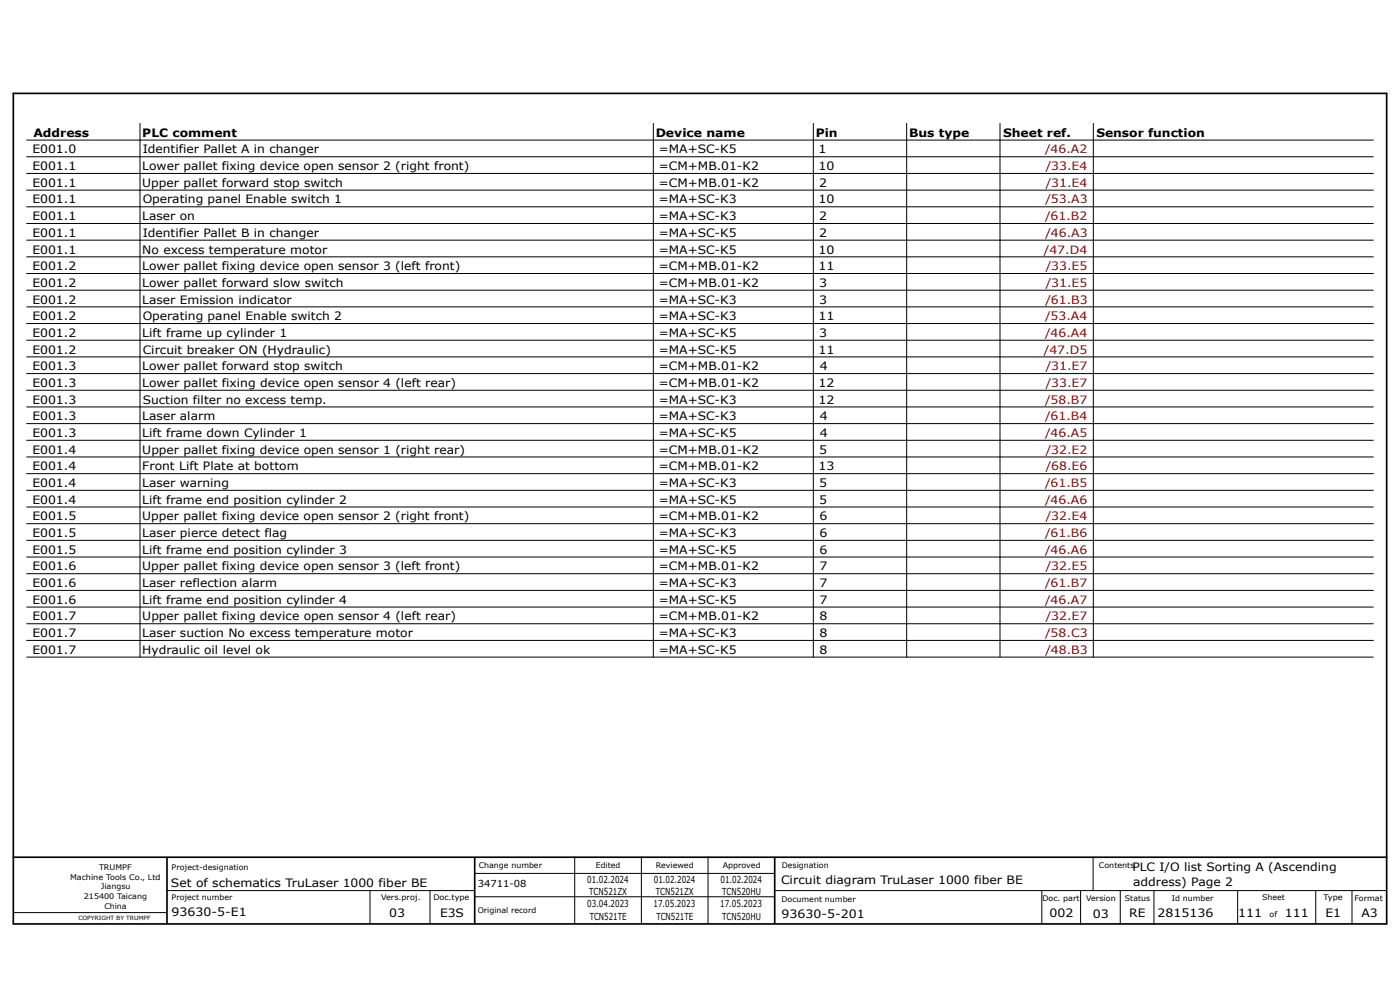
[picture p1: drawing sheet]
<svg xmlns="http://www.w3.org/2000/svg" width="420mm" height="301mm" viewBox="0 0 420 301" stroke-linecap="round" stroke-linejoin="round" font-family="sans-serif">
<defs><g id="words">
<g font-size="3.5">
<text x="10" y="41">Address</text>
<text x="42.7" y="41">PLC comment</text>
<text x="196.7" y="41">Device name</text>
<text x="244.7" y="41">Pin</text>
<text x="272.7" y="41">Bus type</text>
<text x="300.9" y="41">Sheet ref.</text>
<text x="328.9" y="41">Sensor function</text>
<text x="9.7" y="46">E001.0</text>
<text x="42.8" y="46">Identifier Pallet A in changer</text>
<text x="197.6" y="46">=MA+SC-K5</text>
<text x="245.5" y="46">1</text>
<text x="9.7" y="51">E001.1</text>
<text x="42.7" y="51">Lower pallet fixing device open sensor 2 (right front)</text>
<text x="197.6" y="51">=CM+MB.01-K2</text>
<text x="245.5" y="51">10</text>
<text x="9.7" y="56">E001.1</text>
<text x="42.7" y="56">Upper pallet forward stop switch</text>
<text x="197.6" y="56">=CM+MB.01-K2</text>
<text x="245.7" y="56">2</text>
<text x="9.7" y="61">E001.1</text>
<text x="9.7" y="66">E001.1</text>
<text x="42.7" y="66">Laser on</text>
<text x="42.8" y="61">Operating panel Enable switch 1</text>
<text x="197.6" y="61">=MA+SC-K3</text>
<text x="197.6" y="66">=MA+SC-K3</text>
<text x="245.5" y="61">10</text>
<text x="245.7" y="66">2</text>
<text x="9.7" y="71">E001.1</text>
<text x="42.8" y="71">Identifier Pallet B in changer</text>
<text x="197.6" y="71">=MA+SC-K5</text>
<text x="245.7" y="71">2</text>
<text x="9.7" y="76">E001.1</text>
<text x="42.7" y="76">No excess temperature motor</text>
<text x="197.6" y="76">=MA+SC-K5</text>
<text x="245.5" y="76">10</text>
<text x="9.7" y="81">E001.2</text>
<text x="42.7" y="81">Lower pallet fixing device open sensor 3 (left front)</text>
<text x="197.6" y="81">=CM+MB.01-K2</text>
<text x="245.5" y="81">11</text>
<text x="9.7" y="86">E001.2</text>
<text x="42.7" y="86">Lower pallet forward slow switch</text>
<text x="197.6" y="86">=CM+MB.01-K2</text>
<text x="245.7" y="86">3</text>
<text x="9.7" y="91">E001.2</text>
<text x="42.7" y="91">Laser Emission indicator</text>
<text x="197.6" y="91">=MA+SC-K3</text>
<text x="245.7" y="91">3</text>
<text x="9.7" y="96">E001.2</text>
<text x="9.7" y="101">E001.2</text>
<text x="42.7" y="101">Lift frame up cylinder 1</text>
<text x="42.8" y="96">Operating panel Enable switch 2</text>
<text x="197.6" y="96">=MA+SC-K3</text>
<text x="197.6" y="101">=MA+SC-K5</text>
<text x="245.5" y="96">11</text>
<text x="245.7" y="101">3</text>
<text x="9.7" y="106">E001.2</text>
<text x="42.8" y="106">Circuit breaker ON (Hydraulic)</text>
<text x="197.6" y="106">=MA+SC-K5</text>
<text x="245.5" y="106">11</text>
<text x="9.7" y="111">E001.3</text>
<text x="42.7" y="111">Lower pallet forward stop switch</text>
<text x="197.6" y="111">=CM+MB.01-K2</text>
<text x="245.9" y="111">4</text>
<text x="9.7" y="116">E001.3</text>
<text x="42.7" y="116">Lower pallet fixing device open sensor 4 (left rear)</text>
<text x="197.6" y="116">=CM+MB.01-K2</text>
<text x="245.5" y="116">12</text>
<text x="9.7" y="121">E001.3</text>
<text x="9.7" y="126">E001.3</text>
<text x="42.7" y="126">Laser alarm</text>
<text x="42.8" y="121">Suction filter no excess temp.</text>
<text x="197.6" y="121">=MA+SC-K3</text>
<text x="197.6" y="126">=MA+SC-K3</text>
<text x="245.5" y="121">12</text>
<text x="245.9" y="126">4</text>
<text x="9.7" y="131">E001.3</text>
<text x="42.7" y="131">Lift frame down Cylinder 1</text>
<text x="197.6" y="131">=MA+SC-K5</text>
<text x="245.9" y="131">4</text>
<text x="9.7" y="136">E001.4</text>
<text x="42.7" y="136">Upper pallet fixing device open sensor 1 (right rear)</text>
<text x="197.6" y="136">=CM+MB.01-K2</text>
<text x="245.7" y="136">5</text>
<text x="9.7" y="141">E001.4</text>
<text x="42.7" y="141">Front Lift Plate at bottom</text>
<text x="197.6" y="141">=CM+MB.01-K2</text>
<text x="245.5" y="141">13</text>
<text x="9.7" y="146">E001.4</text>
<text x="42.7" y="146">Laser warning</text>
<text x="197.6" y="146">=MA+SC-K3</text>
<text x="245.7" y="146">5</text>
<text x="9.7" y="151">E001.4</text>
<text x="9.7" y="156">E001.5</text>
<text x="42.7" y="151">Lift frame end position cylinder 2</text>
<text x="42.7" y="156">Upper pallet fixing device open sensor 2 (right front)</text>
<text x="197.6" y="151">=MA+SC-K5</text>
<text x="197.6" y="156">=CM+MB.01-K2</text>
<text x="245.7" y="151">5</text>
<text x="245.8" y="156">6</text>
<text x="9.7" y="161">E001.5</text>
<text x="42.7" y="161">Laser pierce detect flag</text>
<text x="197.6" y="161">=MA+SC-K3</text>
<text x="245.8" y="161">6</text>
<text x="9.7" y="166">E001.5</text>
<text x="42.7" y="166">Lift frame end position cylinder 3</text>
<text x="197.6" y="166">=MA+SC-K5</text>
<text x="245.8" y="166">6</text>
<text x="9.7" y="171">E001.6</text>
<text x="42.7" y="171">Upper pallet fixing device open sensor 3 (left front)</text>
<text x="197.6" y="171">=CM+MB.01-K2</text>
<text x="245.8" y="171">7</text>
<text x="9.7" y="176">E001.6</text>
<text x="42.7" y="176">Laser reflection alarm</text>
<text x="197.6" y="176">=MA+SC-K3</text>
<text x="245.8" y="176">7</text>
<text x="9.7" y="181">E001.6</text>
<text x="9.7" y="186">E001.7</text>
<text x="42.7" y="181">Lift frame end position cylinder 4</text>
<text x="42.7" y="186">Upper pallet fixing device open sensor 4 (left rear)</text>
<text x="197.6" y="181">=MA+SC-K5</text>
<text x="197.6" y="186">=CM+MB.01-K2</text>
<text x="245.8" y="181">7</text>
<text x="245.8" y="186">8</text>
<text x="9.7" y="191">E001.7</text>
<text x="42.7" y="191">Laser suction No excess temperature motor</text>
<text x="197.6" y="191">=MA+SC-K3</text>
<text x="245.8" y="191">8</text>
<text x="9.7" y="196">E001.7</text>
<text x="42.7" y="196">Hydraulic oil level ok</text>
<text x="197.6" y="196">=MA+SC-K5</text>
<text x="245.8" y="196">8</text>
<text x="339.7" y="261">PLC I/O list Sorting A (Ascending</text>
<text x="51.3" y="266">Set of schematics TruLaser 1000 fiber BE</text>
<text x="234.3" y="265">Circuit diagram TruLaser 1000 fiber BE</text>
<text x="339.9" y="265.5">address) Page 2</text>
<text x="51.5" y="274.7">93630-5-E1</text>
<text x="116.8" y="274.9">03</text>
<text x="132" y="274.9">E3S</text>
<text x="234.4" y="275.3">93630-5-201</text>
<text x="314.8" y="275">002</text>
<text x="327.8" y="275.1">03</text>
<text x="338.8" y="275">RE</text>
<text x="347.3" y="275">2815136</text>
<text x="371.5" y="274.9">111</text>
<text x="385.5" y="274.9">111</text>
<text x="397.6" y="274.9">E1</text>
<text x="408.4" y="275">A3</text>
</g>
<g font-size="3.5" fill="#b60000">
<text x="313.5" y="46">/46.A2</text>
<text x="313.7" y="51">/33.E4</text>
<text x="313.7" y="56">/31.E4</text>
<text x="313.5" y="66">/61.B2</text>
<text x="313.6" y="61">/53.A3</text>
<text x="313.6" y="71">/46.A3</text>
<text x="313.1" y="76">/47.D4</text>
<text x="313.7" y="81">/33.E5</text>
<text x="313.7" y="86">/31.E5</text>
<text x="313.6" y="91">/61.B3</text>
<text x="313.5" y="96">/53.A4</text>
<text x="313.5" y="101">/46.A4</text>
<text x="313.1" y="106">/47.D5</text>
<text x="313.7" y="111">/31.E7</text>
<text x="313.7" y="116">/33.E7</text>
<text x="313.5" y="121">/58.B7</text>
<text x="313.5" y="126">/61.B4</text>
<text x="313.5" y="131">/46.A5</text>
<text x="313.7" y="136">/32.E2</text>
<text x="313.7" y="141">/68.E6</text>
<text x="313.5" y="146">/61.B5</text>
<text x="313.5" y="151">/46.A6</text>
<text x="313.7" y="156">/32.E4</text>
<text x="313.5" y="161">/61.B6</text>
<text x="313.5" y="166">/46.A6</text>
<text x="313.7" y="171">/32.E5</text>
<text x="313.5" y="176">/61.B7</text>
<text x="313.5" y="181">/46.A7</text>
<text x="313.7" y="186">/32.E7</text>
<text x="313.5" y="191">/58.C3</text>
<text x="313.6" y="196">/48.B3</text>
</g>
<g font-size="2.9">
<text x="143.3" y="266">34711-08</text>
<text x="176.1" y="264.9">01.02.2024</text>
<text x="176.8" y="268.4">TCN521ZX</text>
<text x="196.1" y="264.9">01.02.2024</text>
<text x="196.8" y="268.4">TCN521ZX</text>
<text x="216.1" y="264.9">01.02.2024</text>
<text x="216.7" y="268.4">TCN520HU</text>
<text x="176.2" y="271.9">03.04.2023</text>
<text x="176.9" y="275.9">TCN521TE</text>
<text x="196" y="271.9">17.05.2023</text>
<text x="196.9" y="275.9">TCN521TE</text>
<text x="216" y="271.9">17.05.2023</text>
<text x="216.7" y="275.9">TCN520HU</text>
</g>
<g font-size="2.3">
<text x="21" y="263.8">Machine Tools Co., Ltd</text>
<text x="29.7" y="260.8">TRUMPF</text>
<text x="51.5" y="260.7">Project-designation</text>
<text x="143.6" y="260.4">Change number</text>
<text x="178.7" y="260.4">Edited</text>
<text x="196.7" y="260.4">Reviewed</text>
<text x="216.8" y="260.4">Approved</text>
<text x="234.5" y="260.2">Designation</text>
<text x="329.7" y="260.1">Contents</text>
<text x="25.2" y="269.6">215400 Taicang</text>
<text x="30.3" y="266.7">Jiangsu</text>
<text x="51.5" y="269.7">Project number</text>
<text x="114.3" y="269.9">Vers.proj.</text>
<text x="130" y="269.9">Doc.type</text>
<text x="378.7" y="269.9">Sheet</text>
<text x="397.1" y="269.9">Type</text>
<text x="406.4" y="270">Format</text>
<text x="31.3" y="272.5">China</text>
<text x="143.3" y="273.9">Original record</text>
<text x="234.4" y="270.3">Document number</text>
<text x="312.7" y="270">Doc. part</text>
<text x="325.8" y="270.1">Version</text>
<text x="337.5" y="270">Status</text>
<text x="351.5" y="270.1">Id number</text>
<text x="380.9" y="274.9">of</text>
</g>
<text font-size="1.7" x="23.5" y="275.8">COPYRIGHT BY TRUMPF</text>
</g></defs>
<path d="M4 28h412v249h-412zM4 257h412M50.1 257.1v19.8M142.4 257.2v19.8M232.4 257.1v19.7" fill="none" stroke="#000" stroke-width=".5"/>
<g fill="none" stroke="#000" stroke-width=".3">
<path d="M42 37v160M196 37v4.9M244 37v160M272 37v160M300 37v160M328 37v160M8 42h404M8 47h404M8 52h404M8 57h404M196 42v155M8 62h404"/>
<path d="M8 67h404M8 72h404M8 77h404M8 82h404M8 87h404M8 92h404M8 97h404M8 102h404M8 107h404M8 112h404M8 117h404M8 122h404"/>
<path d="M8 127h404M8 132h404M8 137h404M8 142h404M8 147h404M8 152h404M8 157h404M8 162h404M8 167h404M8 172h404M8 177h404M8 182h404"/>
<path d="M8 187h404M8 192h404M8 197h404M172.4 256.9v20M192.4 256.9v20M212.4 256.9v20M327.9 256.9v10M4.1 273.6h45.7M50.1 267h92.2M111 267v10M129 267v10M142.4 261.9h90"/>
<path d="M142.4 268.9h90M232.5 267h183.5M312.5 267.1v9.8M324.2 267.1v10M336.1 267v10M346.2 267v10.1M371.3 266.9v10M394.7 267v10M405.6 267v10"/>
</g>
<use href="#words"/>
</svg>
